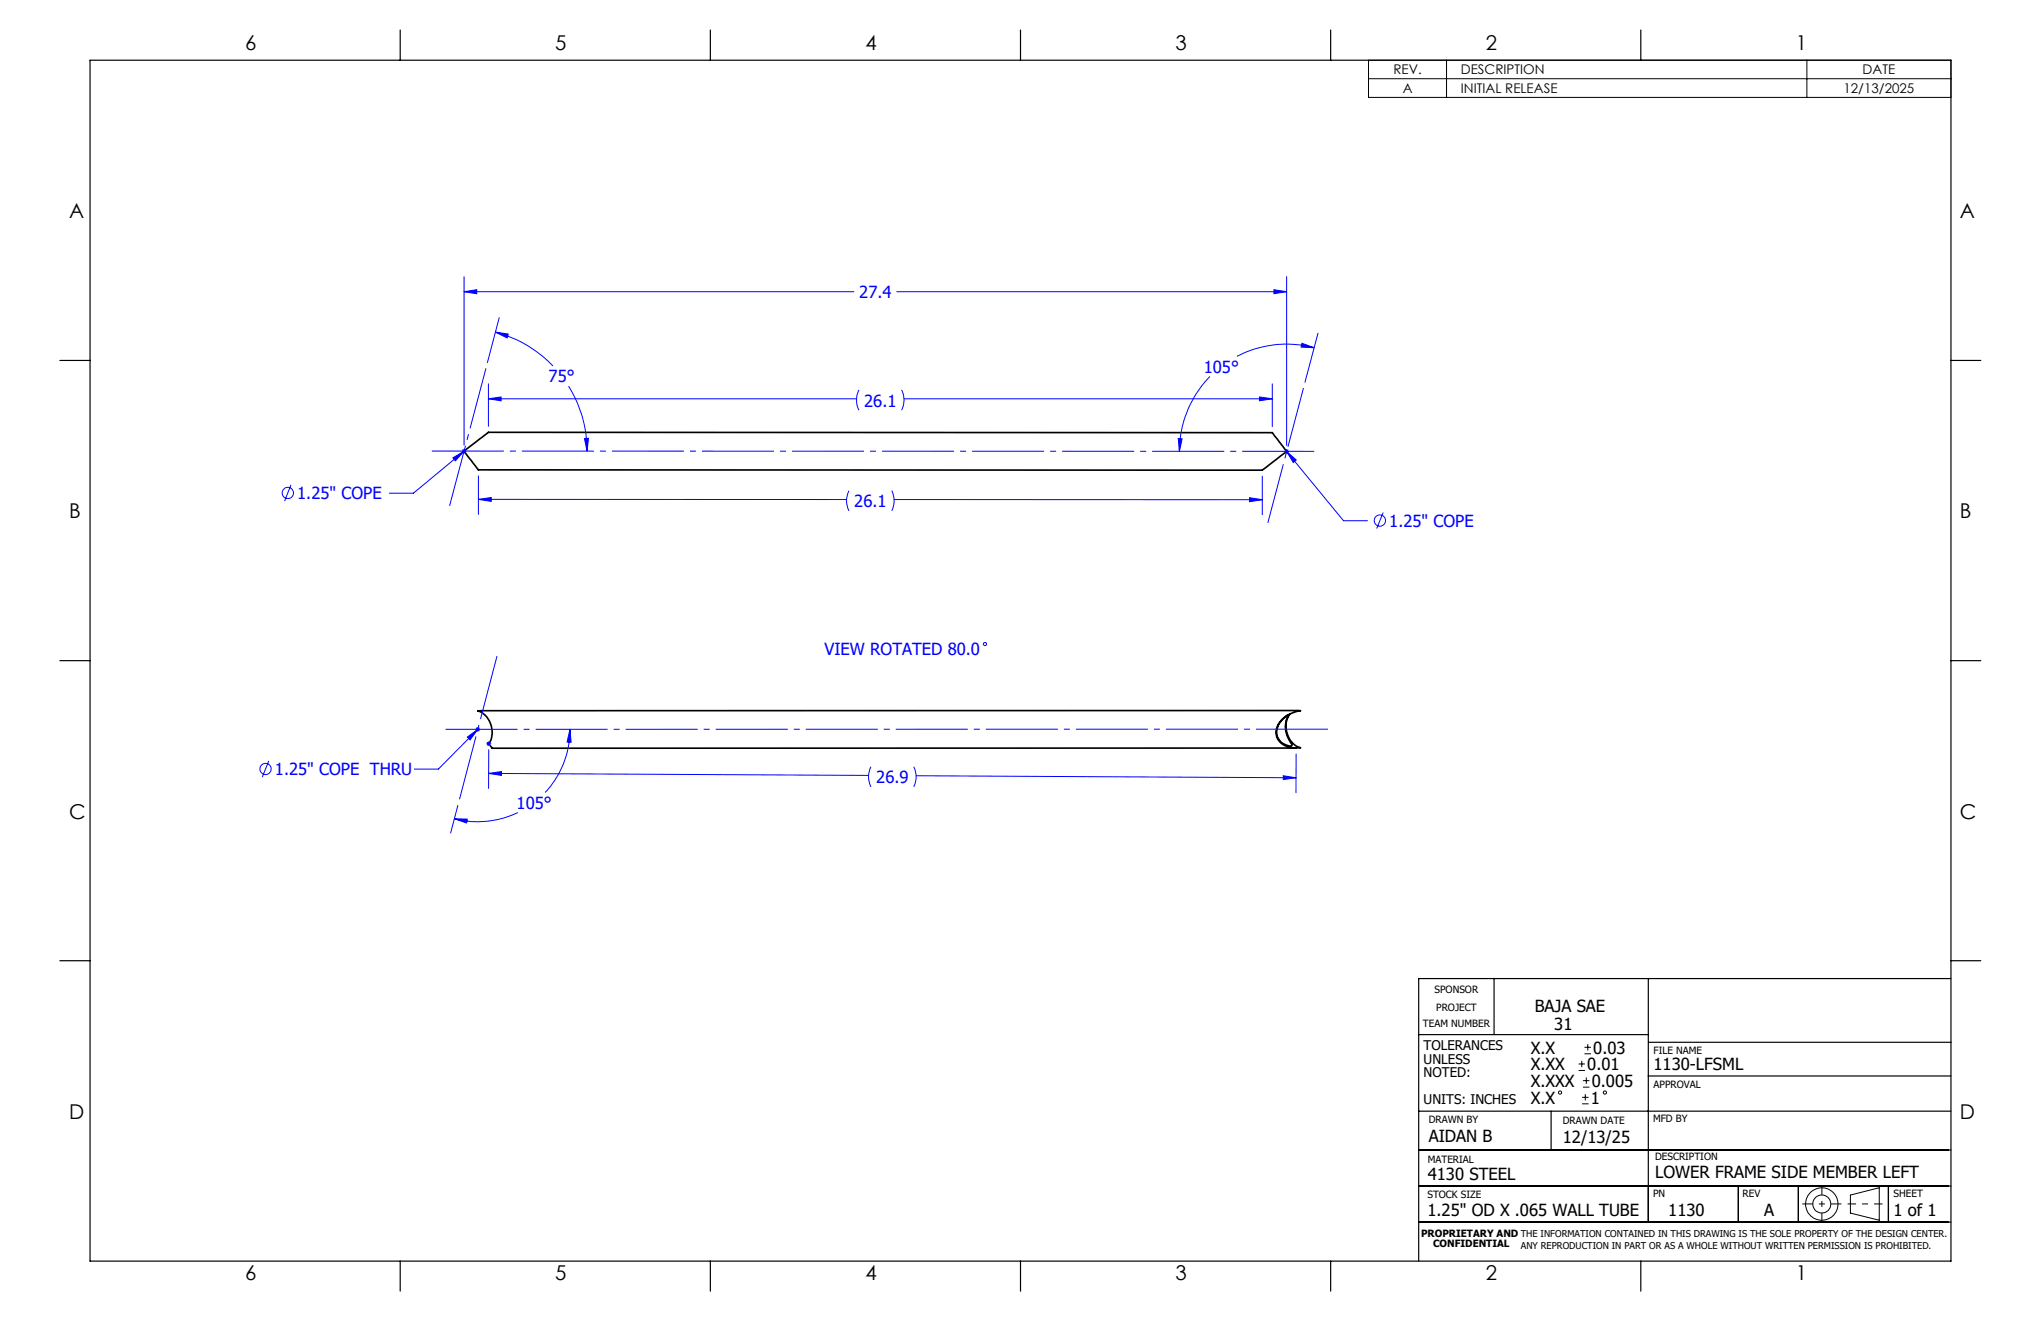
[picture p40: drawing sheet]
<svg xmlns="http://www.w3.org/2000/svg" width="432mm" height="279mm" viewBox="0 0 432 279" stroke-linecap="round" stroke-linejoin="round" font-family="sans-serif">
<defs><g id="words">
<g font-size="4.3">
<text x="51.9" y="10.7">6</text>
<text x="117.5" y="10.7">5</text>
<text x="183.1" y="10.7">4</text>
<text x="248.7" y="10.7">3</text>
<text x="314.3" y="10.7">2</text>
<text x="379.9" y="10.7">1</text>
<text x="14.6" y="46.1">A</text>
<text x="414.7" y="46.1">A</text>
<text x="14.6" y="109.6">B</text>
<text x="414.7" y="109.6">B</text>
<text x="14.6" y="173.1">C</text>
<text x="414.7" y="173.1">C</text>
<text x="14.6" y="236.6">D</text>
<text x="414.7" y="236.6">D</text>
<text x="51.9" y="270.8">6</text>
<text x="117.5" y="270.8">5</text>
<text x="183.1" y="270.8">4</text>
<text x="248.7" y="270.8">3</text>
<text x="314.3" y="270.8">2</text>
<text x="379.9" y="270.8">1</text>
</g>
<g font-size="3.5" fill="#00f">
<text x="181.8" y="63.1">27.4</text>
<text x="116.1" y="80.9">75°</text>
<text x="254.7" y="78.9">105°</text>
<text x="182.8" y="86">26.1</text>
<text x="62.9" y="105.6">1.25&quot; COPE</text>
<text x="180.7" y="107.3">26.1</text>
<text x="293.9" y="111.5">1.25&quot; COPE</text>
<text x="174.4" y="138.6">VIEW ROTATED 80.0</text>
<text x="58.2" y="164">1.25&quot; COPE THRU</text>
<text x="185.4" y="165.7">26.9</text>
<text x="109.3" y="171.1">105°</text>
</g>
<g font-size="3.5">
<text x="324.7" y="214">BAJA SAE</text>
<text x="328.8" y="217.9">31</text>
<text x="323.8" y="222.9">X.X</text>
<text x="323.8" y="226.4">X.XX</text>
<text x="335.8" y="226.4">0.01</text>
<text x="337.1" y="222.9">0.03</text>
<text x="349.8" y="226.4">1130-LFSML</text>
<text x="323.8" y="229.9">X.XXX</text>
<text x="323.8" y="233.5">X.X</text>
<text x="336.6" y="233.5">1</text>
<text x="336.8" y="229.9">0.005</text>
<text x="302.3" y="241.5">AIDAN B</text>
<text x="330.6" y="241.7">12/13/25</text>
<text x="302.1" y="249.7">4130 STEEL</text>
<text x="350.1" y="249.1">LOWER FRAME SIDE MEMBER LEFT</text>
<text x="302" y="257.2">1.25&quot; OD X .065 WALL TUBE</text>
<text x="352.9" y="257.2">1130</text>
<text x="373.2" y="257.2">A</text>
<text x="400.6" y="257.1">1 of 1</text>
</g>
<g font-size="2.8">
<text x="294.8" y="15.7">REV.</text>
<text x="309.1" y="15.7">DESCRIPTION</text>
<text x="394.1" y="15.7">DATE</text>
<text x="296.8" y="19.7">A</text>
<text x="309.1" y="19.7">INITIAL RELEASE</text>
<text x="390" y="19.7">12/13/2025</text>
<text x="301.2" y="222.2">TOLERANCES</text>
<text x="301.2" y="225">UNLESS</text>
<text x="301.2" y="227.8">NOTED:</text>
<text x="301.2" y="233.5">UNITS: INCHES</text>
</g>
<g font-size="2.1">
<text x="303.5" y="210">SPONSOR</text>
<text x="303.8" y="213.9">PROJECT</text>
<text x="301" y="217.3">TEAM NUMBER</text>
<text x="349.8" y="222.9">FILE NAME</text>
<text x="349.8" y="230.2">APPROVAL</text>
<text x="302.3" y="237.5">DRAWN BY</text>
<text x="330.6" y="237.7">DRAWN DATE</text>
<text x="349.7" y="237.3">MFD BY</text>
<text x="302.1" y="245.9">MATERIAL</text>
<text x="350.1" y="245.4">DESCRIPTION</text>
<text x="302" y="253.3">STOCK SIZE</text>
<text x="349.7" y="253.3">PN</text>
<text x="368.7" y="253.2">REV</text>
<text x="400.6" y="253.2">SHEET</text>
<text x="300.7" y="261.6">PROPRIETARY AND THE INFORMATION CONTAINED IN THIS DRAWING IS THE SOLE PROPERTY OF THE DESIGN CENTER.</text>
<text x="303.2" y="263.8">CONFIDENTIAL</text>
</g>
<text font-size="2" x="321.8" y="264.2">ANY REPRODUCTION IN PART OR AS A WHOLE WITHOUT WRITTEN PERMISSION IS PROHIBITED.</text>
</g></defs>
<path d="M98.2 95.4l5.1-4 165.9 .1 3 4-5.1 3.9h-165.9zM272.9 151a5.2 5.2 0 0 0 .4 6.5v.2a3 3 0 0 1-3-1.8 3 3 0 0 1 .8-3.5l1.3-1.1M273 151a4.7 4.7 0 0 0 2.1 7.2 4.6 4.6 0 0 1-4.9-2.2 3.9 3.9 0 0 1 2.1-4.7l1.6-.7 1.2-.3-174 .1a4.8 4.8 0 0 1 2.3 6.9l.7 1 170.1-.1" fill="none" stroke="#000" stroke-width=".35"/>
<g fill="none" stroke="#00f" stroke-width=".21">
<path d="M98.2 58.5v35.7M272.2 58.5v35.7M98.2 61.7l2.7-.4v.8zM98.2 61.7h82.5M104.8 70.2l2.7 .5-.2 .8zM104.8 70.2a25.9 25.9 0 0 1 12.2 7.2M105.6 67.2l-2.5 9.5M189.7 61.7h82.5M256 79.6a22.9 22.9 0 0 0-6.5 15.9M269.5 61.3l2.7 .4-2.7 .4zM275.4 72.6l2.6 1-2.7-.2zM278 73.6a22.7 22.7 0 0 0-16.3 1.8"/>
<path d="M278.8 70.5l-2.7 10.4M95.8 96.8l2.4-1.4-1.9 2.1zM97.6 95.4h1.1M97.8 95.1l.7 .7M98.2 94.9v1M98.2 95.4l-10.7 8.9h-5.1M98.5 95.1l-.7 .7M103.3 84.3l2.7-.3v.8zM103.3 81.2v9M103.3 84.3h77.9M120.3 81.7a25.8 25.8 0 0 1 3.9 13.7M123.6 92.7h.9l-.3 2.7z"/>
<path d="M181.7 82.5a4.9 4.9 0 0 0 0 4.2M190.7 82.5a4.6 4.6 0 0 1 0 4.2M191.3 84.3h77.9M249.3 92.7l.8 .1-.6 2.7zM266.5 84l2.7 .3-2.7 .5zM269.2 81.2v9M271.7 95.5h1M271.9 95.1l.7 .7M272.2 95.5l2 1.8-.6 .5zM272.2 95v1M272.2 95.5l12 14.6h5.1M272.6 95.1l-.7 .7"/>
<path d="M61.6 102.6l-1.4 3.4M101.2 105.6l2.7-.4v.8zM101.2 100.6v8.2M101.2 105.6l77.9 .1M179.6 103.8l-.1 .3a4.7 4.7 0 0 0 .1 4M188.7 103.8l.2 .6a4.8 4.8 0 0 1-.2 3.7M189.2 105.7h77.9M264.4 105.3l2.7 .4-2.7 .4zM267.1 100.7v8.2M292.6 108.4l-1.3 3.4M98.9 155.9l2.2-1.6-1.7 2.2zM100.6 154.3h1"/>
<path d="M100.7 153.9l.7 .7M101.1 153.8v1M101.1 154.3l-8.4 8.4h-5M101.4 153.9l-.7 .7M102.9 157.3h1M103 157l.8 .7M103.4 156.8v1M103.4 158.6v8.2M103.8 157l-.8 .7M120.6 154.3l.2 2.7h-.8zM120.6 154.3a19.3 19.3 0 0 1-5.3 13.3M274.2 159.5v8.2"/>
<path d="M56.9 160.9l-1.4 3.5M96.1 173.2h2.7l-.1 .9zM96.9 170.3l-1.6 5.9M103.4 163.6l2.7-.4v.8zM103.4 163.6l80.4 .4M109.6 171.9a19.8 19.8 0 0 1-13.5 1.3M184.3 162.2l-.2 .3a4.9 4.9 0 0 0 .2 3.9M193.3 162.2l.1 .3a4.7 4.7 0 0 1-.1 3.9M193.8 164.1l80.4 .4M271.5 164.1l2.7 .4-2.7 .4z"/>
<circle cx="60.9" cy="104.3" r="1.2"/>
<circle cx="291.9" cy="110.1" r="1.19"/>
<circle cx="208.4" cy="136.2" r=".34"/>
<circle cx="56.2" cy="162.6" r="1.19"/>
</g>
<g fill="none" stroke="#000" stroke-width=".21">
<path d="M289.5 12.7h123.2v7.9h-123.2zM289.5 16.7h123.2M306 12.7v7.9M382.3 12.7v7.9M334 226.4h1.3M334 225h1.3M334.6 224.4v1.3M334.7 233.5h1.4M334.7 232.1h1.4M334.9 229.9h1.4M334.9 228.6h1.4M335.2 222.9h1.4"/>
<path d="M335.2 221.5h1.4M335.4 231.4v1.4M335.6 227.9v1.3M335.9 220.8v1.4M391.5 252.8l6.1-1.6v6.9l-6.1-1.5z"/>
<circle cx="330" cy="231.1" r=".34"/>
<circle cx="339.5" cy="231.1" r=".34"/>
<circle cx="385.4" cy="254.6" r="1.9"/>
<circle cx="385.4" cy="254.7" r="3.4"/>
</g>
<path d="M381.3 254.6h8.3" fill="none" stroke="#000" stroke-width=".21" stroke-dasharray="15.2 1.3 1.3 1.3" stroke-dashoffset="13" stroke-linecap="butt"/>
<path d="M385.4 250.8v7.7" fill="none" stroke="#000" stroke-width=".21" stroke-dasharray="15.2 1.3 1.3 1.3" stroke-dashoffset="13.3" stroke-linecap="butt"/>
<path d="M390.9 254.6h7.4" fill="none" stroke="#000" stroke-width=".21" stroke-dasharray="15.2 1.3 1.3 1.3" stroke-dashoffset="13.4" stroke-linecap="butt"/>
<path d="M91.2 95.4l187 .1M94.1 154.3l187.1-.1" fill="none" stroke="#00f" stroke-width=".21" stroke-dasharray="15.2 1.3 1.3 1.3" stroke-dashoffset="-.2" stroke-linecap="butt"/>
<path d="M102.8 77.9l-7.7 29.1" fill="none" stroke="#00f" stroke-width=".21" stroke-dasharray="15.2 1.3 1.3 1.3" stroke-dashoffset="2.1" stroke-linecap="butt"/>
<path d="M268.2 110.6l7.6-28.5" fill="none" stroke="#00f" stroke-width=".21" stroke-dasharray="15.2 1.3 1.3 1.3" stroke-dashoffset="2.4" stroke-linecap="butt"/>
<path d="M97.2 169.1l7.9-30.3" fill="none" stroke="#00f" stroke-width=".21" stroke-dasharray="15.2 1.3 1.3 1.3" stroke-dashoffset="1.5" stroke-linecap="butt"/>
<g fill="none" stroke="#000" stroke-width=".25">
<path d="M19 12.7h393.7v254h-393.7zM84.7 6.4v6.3M150.3 6.4v6.3M215.9 6.4v6.3M281.5 6.4v6.3M347.1 6.4v6.3M12.7 76.2h6.3M412.7 76.2h6.4M12.7 139.7h6.3M412.7 139.7h6.4M12.7 203.2h6.3M300.1 218.8h48.6"/>
<path d="M316.1 206.9v11.9M348.7 207v51.5M412.7 207h-112.6v59.7M412.7 203.2h6.4M300.1 235h112.6M328.2 235v8.2M348.7 227.6h64M348.8 220.5h64M300.1 258.5h112.6M300.1 250.9h112.6M300.1 243.2h112.6M367.8 250.9v7.6"/>
<path d="M380.5 250.9v7.6M399.5 250.9v7.6M84.7 266.7v6.4M150.3 266.7v6.4M215.9 266.7v6.4M281.5 266.7v6.4M347.1 266.7v6.4"/>
</g>
<g fill="#00f">
<path d="M123.6 92.7h.9l-.3 2.7zM104.8 70.2l2.7 .5-.2 .8zM275.4 72.6l2.6 1-2.7-.2zM249.3 92.7l.8 .1-.6 2.7zM266.5 84l2.7 .3-2.7 .5zM103.3 84.3l2.7-.3v.8zM101.2 105.6l2.7-.4v.8zM264.4 105.3l2.7 .4-2.7 .4zM95.8 96.8l2.4-1.4-1.9 2.1zM272.2 95.5l2 1.8-.6 .5zM98.9 155.9l2.2-1.6-1.7 2.2z"/>
<path d="M269.5 61.3l2.7 .4-2.7 .4zM98.2 61.7l2.7-.4v.8zM103.4 163.6l2.7-.4v.8zM271.5 164.1l2.7 .4-2.7 .4z"/>
<path d="M96.1 173.2h2.7l-.1 .9zM120.6 154.3l.2 2.7h-.8z"/>
</g>
<use href="#words"/>
</svg>
